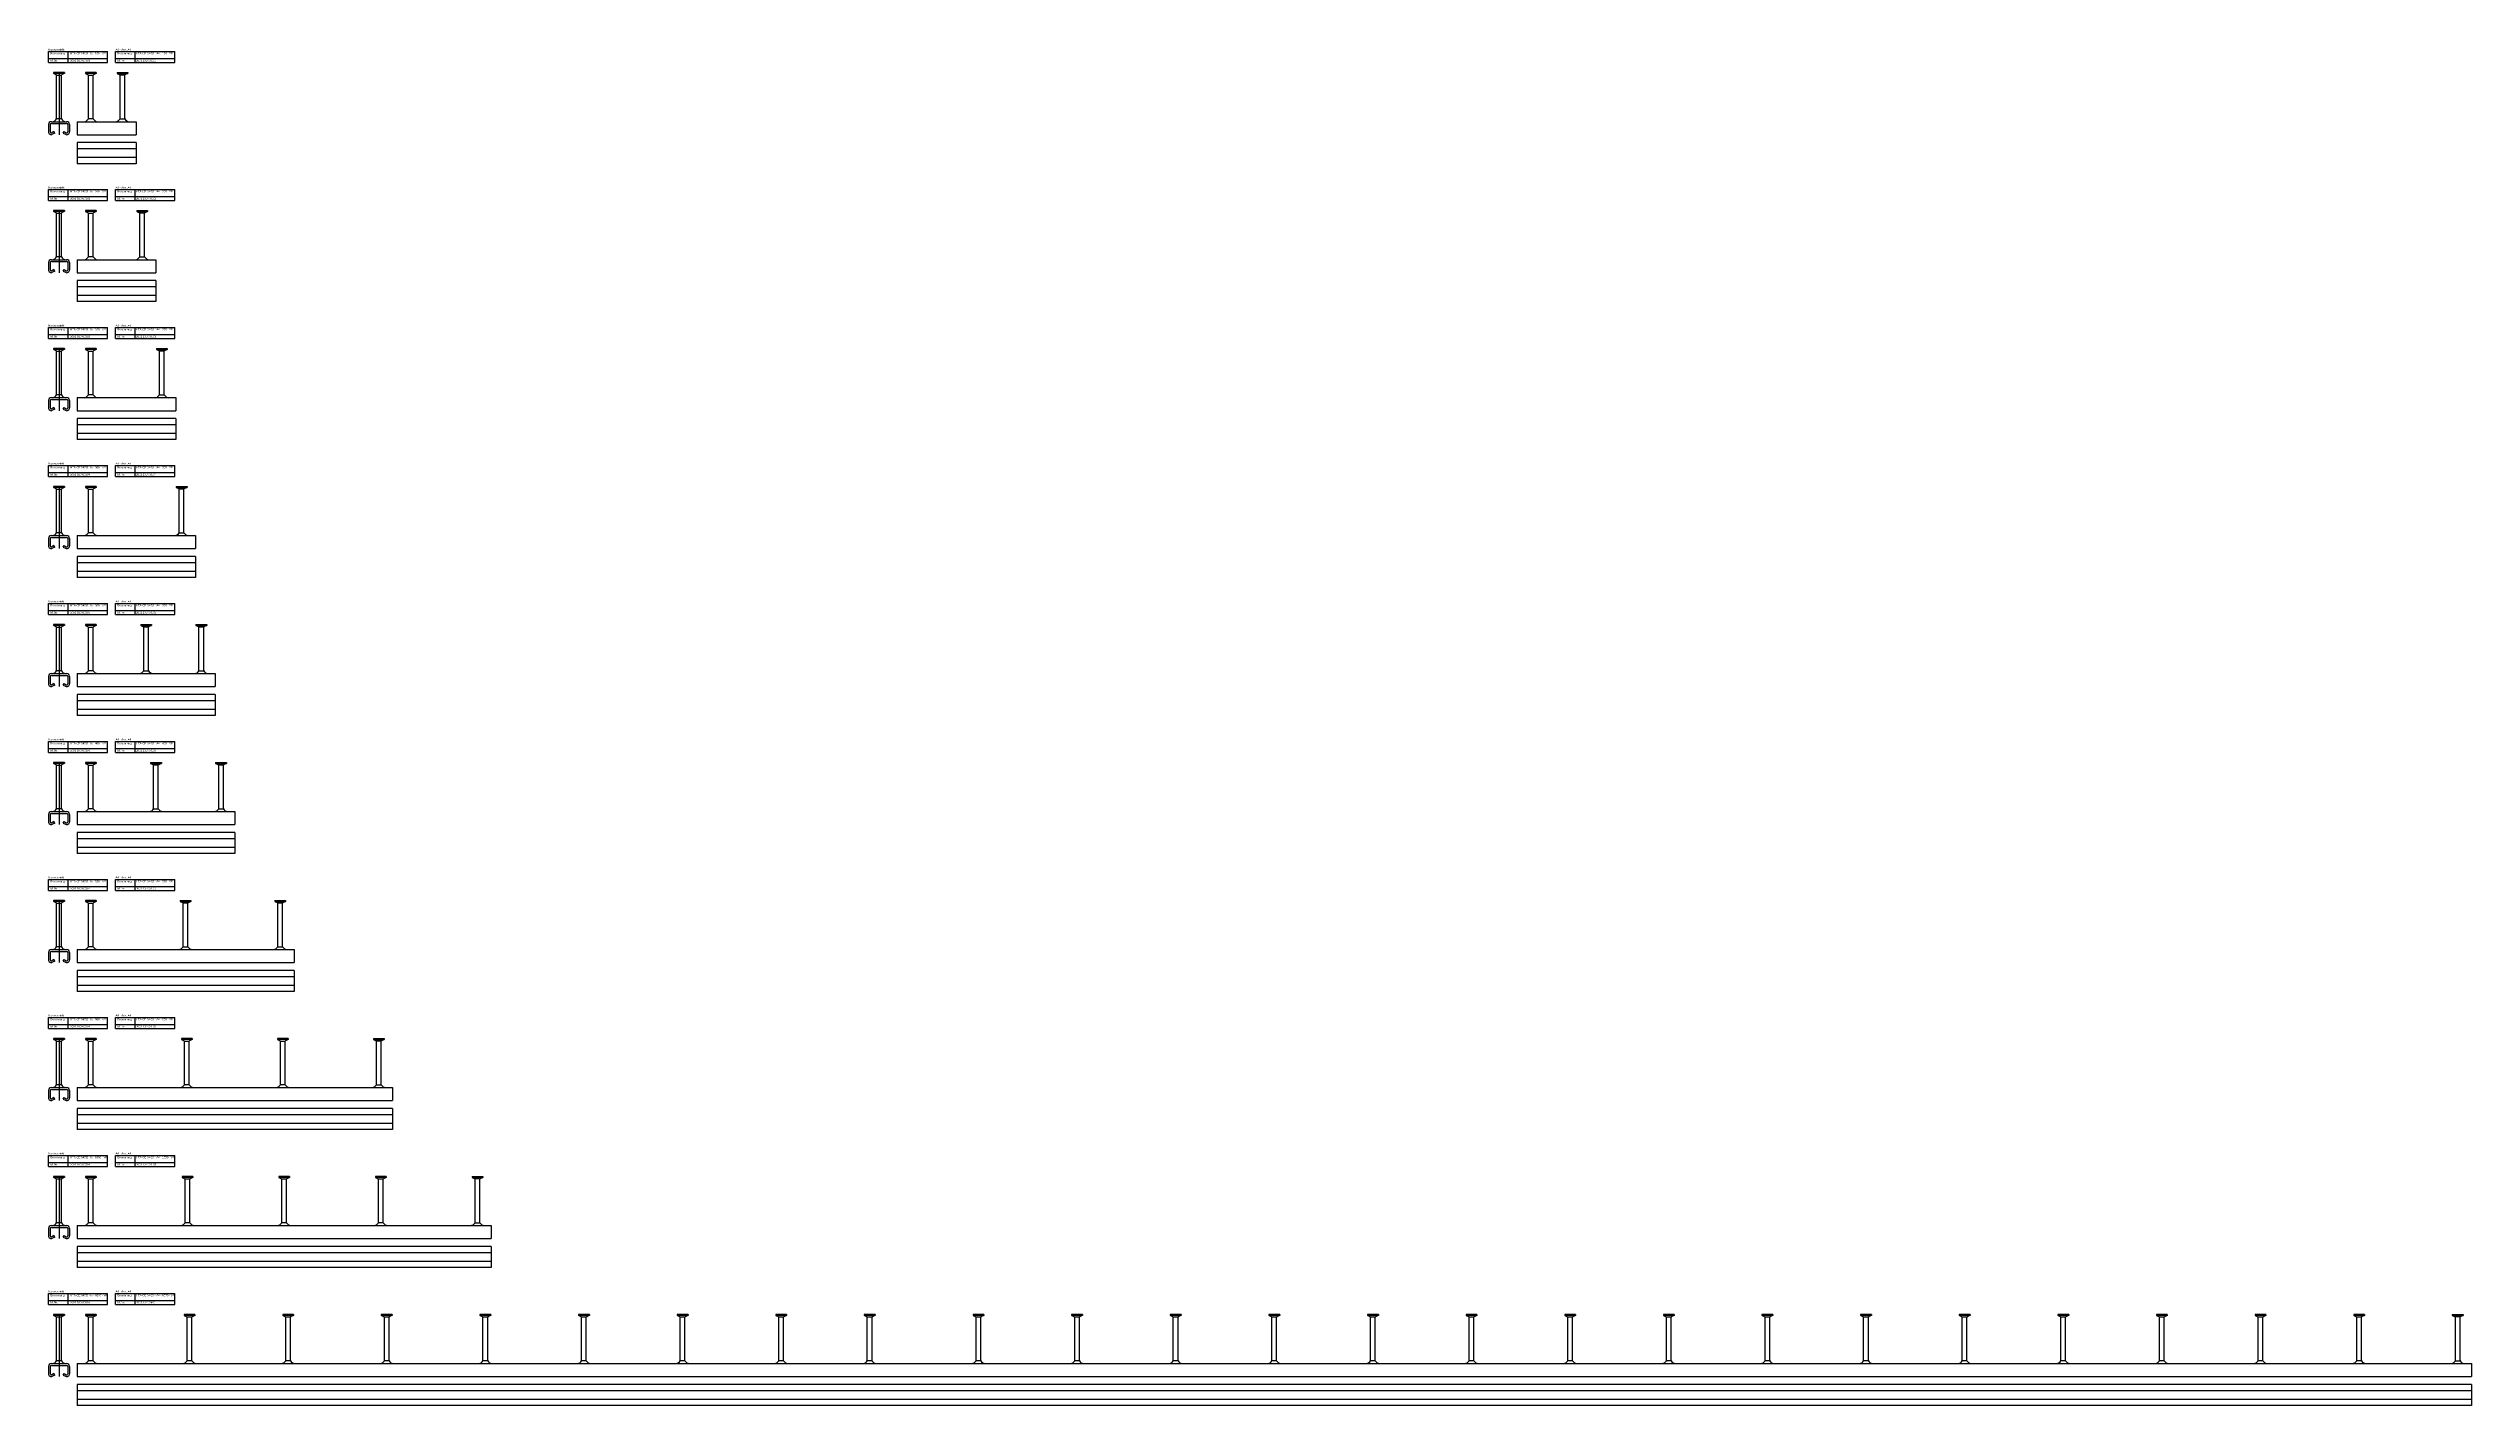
# Model space of a CAD drawing. Header units: inches. Extents: x 10 to 6153, y 9 to 3451.
import ezdxf

# ---------------------------------------------------------------- set-up
doc = ezdxf.new("R2010")
doc.units = ezdxf.units.IN
doc.header["$MEASUREMENT"] = 0
doc.linetypes.add('MITTE2', pattern=[28.575, 19.05, -3.175, 3.175, -3.175])
doc.layers.add('Halfen', color=2, linetype='Continuous')
doc.styles.add('ARIAL50', font='arial.ttf', dxfattribs={"height": 5})

msp = doc.modelspace()

# ---------------------------------------------------------------- linework, layer by layer
at = {"layer": 'Halfen'}
for p, q in [((10.3, 3443.3), (160.3, 3443.3)), ((10.3, 3415.3), (10.3, 3443.3)), ((60.3, 3415.3), (60.3, 3443.3)), ((160.3, 3415.3), (160.3, 3443.3)), ((180.3, 3443.3), (330.3, 3443.3)), ((180.3, 3415.3), (180.3, 3443.3)), ((230.3, 3415.3), (230.3, 3443.3)), ((330.3, 3415.3), (330.3, 3443.3)), ((10.3, 3425.3), (160.3, 3425.3)), ((10.3, 3415.3), (160.3, 3415.3)), ((50.8, 3390), (23.4, 3390)), ((23.4, 3390), (23.4, 3387.3)), ((50.8, 3387.3), (23.4, 3387.3)), ((23.8, 3387.3), (30.6, 3383.8)), ((31.1, 3272.3), (31.1, 3383)), ((31.7, 3383.5), (42.4, 3383.5)), ((32, 3390), (32, 3387.3)), ((42.2, 3390), (42.2, 3387.3)), ((43.1, 3272.3), (43.1, 3383)), ((50.3, 3387.3), (43.5, 3383.8)), ((50.8, 3390), (50.8, 3387.3)), ((131.6, 3390), (104.1, 3390)), ((104.1, 3390), (104.1, 3387.3)), ((131.6, 3387.3), (104.1, 3387.3)), ((104.6, 3387.3), (111.4, 3383.8)), ((111.8, 3272.3), (111.8, 3383)), ((112.5, 3383.5), (123.1, 3383.5)), ((112.8, 3390), (112.8, 3387.3)), ((122.9, 3390), (122.9, 3387.3)), ((123.8, 3272.3), (123.8, 3383)), ((131.1, 3387.3), (124.3, 3383.8)), ((131.6, 3390), (131.6, 3387.3)), ((180.3, 3425.3), (330.3, 3425.3)), ((180.3, 3415.3), (330.3, 3415.3)), ((184.1, 3390), (211.6, 3390)), ((184.1, 3390), (184.1, 3387.3)), ((184.1, 3387.3), (211.6, 3387.3)), ((184.6, 3387.3), (191.4, 3383.8)), ((191.8, 3272.3), (191.8, 3383)), ((203.2, 3383.5), (192.5, 3383.5)), ((192.8, 3390), (192.8, 3387.3)), ((202.9, 3390), (202.9, 3387.3)), ((203.8, 3272.3), (203.8, 3383)), ((211.1, 3387.3), (204.3, 3383.8)), ((211.6, 3390), (211.6, 3387.3)), ((10.3, 3257.8), (10.3, 3239.3)), ((14.8, 3257.8), (14.8, 3239.3)), ((17.8, 3265.3), (56.3, 3265.3)), ((17.8, 3260.8), (56.3, 3260.8)), ((43.1, 3272.3), (31.1, 3272.3)), ((59.3, 3257.8), (59.3, 3239.3)), ((63.8, 3257.8), (63.8, 3239.3)), ((82.8, 3265.3), (232.8, 3265.3)), ((82.8, 3265.3), (82.8, 3232.3)), ((123.8, 3272.3), (111.8, 3272.3)), ((191.8, 3272.3), (203.8, 3272.3)), ((232.8, 3265.3), (232.8, 3232.3)), ((23.9, 3240.2), (18.6, 3237.2)), ((26.1, 3236.3), (20.8, 3233.3)), ((26.1, 3236.3), (23.9, 3240.2)), ((48, 3236.3), (50.3, 3240.2)), ((48, 3236.3), (53.3, 3233.3)), ((50.3, 3240.2), (55.6, 3237.2)), ((82.8, 3232.3), (232.8, 3232.3)), ((232.8, 3212.3), (82.8, 3212.3)), ((82.8, 3212.3), (82.8, 3158.8)), ((232.8, 3196.6), (82.8, 3196.6)), ((232.8, 3212.3), (232.8, 3158.8)), ((232.8, 3174.6), (82.8, 3174.6)), ((232.8, 3158.8), (82.8, 3158.8)), ((10.3, 3093.3), (160.3, 3093.3)), ((10.3, 3065.3), (10.3, 3093.3)), ((10.3, 3075.3), (160.3, 3075.3)), ((60.3, 3065.3), (60.3, 3093.3)), ((160.3, 3065.3), (160.3, 3093.3)), ((180.3, 3093.3), (330.3, 3093.3)), ((180.3, 3065.3), (180.3, 3093.3)), ((180.3, 3075.3), (330.3, 3075.3)), ((230.3, 3065.3), (230.3, 3093.3)), ((330.3, 3065.3), (330.3, 3093.3)), ((10.3, 3065.3), (160.3, 3065.3)), ((50.8, 3040), (23.4, 3040)), ((23.4, 3040), (23.4, 3037.3)), ((50.8, 3037.3), (23.4, 3037.3)), ((23.8, 3037.3), (30.6, 3033.8)), ((31.1, 2922.3), (31.1, 3033)), ((31.7, 3033.5), (42.4, 3033.5)), ((32, 3040), (32, 3037.3)), ((42.2, 3040), (42.2, 3037.3)), ((43.1, 2922.3), (43.1, 3033)), ((50.3, 3037.3), (43.5, 3033.8)), ((50.8, 3040), (50.8, 3037.3)), ((131.6, 3040), (104.1, 3040)), ((104.1, 3040), (104.1, 3037.3)), ((131.6, 3037.3), (104.1, 3037.3)), ((104.6, 3037.3), (111.4, 3033.8)), ((111.8, 2922.3), (111.8, 3033)), ((112.5, 3033.5), (123.1, 3033.5)), ((112.8, 3040), (112.8, 3037.3)), ((122.9, 3040), (122.9, 3037.3)), ((123.8, 2922.3), (123.8, 3033)), ((131.1, 3037.3), (124.3, 3033.8)), ((131.6, 3040), (131.6, 3037.3)), ((180.3, 3065.3), (330.3, 3065.3)), ((234.1, 3040), (261.6, 3040)), ((234.1, 3040), (234.1, 3037.3)), ((234.1, 3037.3), (261.6, 3037.3)), ((234.6, 3037.3), (241.4, 3033.8)), ((241.8, 2922.3), (241.8, 3033)), ((253.2, 3033.5), (242.5, 3033.5)), ((242.8, 3040), (242.8, 3037.3)), ((252.9, 3040), (252.9, 3037.3)), ((253.8, 2922.3), (253.8, 3033)), ((261.1, 3037.3), (254.3, 3033.8)), ((261.6, 3040), (261.6, 3037.3)), ((10.3, 2907.8), (10.3, 2889.3)), ((14.8, 2907.8), (14.8, 2889.3)), ((17.8, 2915.3), (56.3, 2915.3)), ((17.8, 2910.8), (56.3, 2910.8)), ((23.9, 2890.2), (18.6, 2887.2)), ((26.1, 2886.3), (23.9, 2890.2)), ((43.1, 2922.3), (31.1, 2922.3)), ((48, 2886.3), (50.3, 2890.2)), ((50.3, 2890.2), (55.6, 2887.2)), ((59.3, 2907.8), (59.3, 2889.3)), ((63.8, 2907.8), (63.8, 2889.3)), ((82.8, 2915.3), (282.8, 2915.3)), ((82.8, 2915.3), (82.8, 2882.3)), ((123.8, 2922.3), (111.8, 2922.3)), ((241.8, 2922.3), (253.8, 2922.3)), ((282.8, 2915.3), (282.8, 2882.3)), ((26.1, 2886.3), (20.8, 2883.3)), ((48, 2886.3), (53.3, 2883.3)), ((82.8, 2882.3), (282.8, 2882.3)), ((282.8, 2862.3), (82.8, 2862.3)), ((82.8, 2862.3), (82.8, 2808.8)), ((282.8, 2846.6), (82.8, 2846.6)), ((282.8, 2862.3), (282.8, 2808.8)), ((282.8, 2824.6), (82.8, 2824.6)), ((282.8, 2808.8), (82.8, 2808.8)), ((10.3, 2743.3), (160.3, 2743.3)), ((10.3, 2715.3), (10.3, 2743.3)), ((10.3, 2725.3), (160.3, 2725.3)), ((10.3, 2715.3), (160.3, 2715.3)), ((60.3, 2715.3), (60.3, 2743.3)), ((160.3, 2715.3), (160.3, 2743.3)), ((180.3, 2743.3), (330.3, 2743.3)), ((180.3, 2715.3), (180.3, 2743.3)), ((180.3, 2725.3), (330.3, 2725.3)), ((180.3, 2715.3), (330.3, 2715.3)), ((230.3, 2715.3), (230.3, 2743.3)), ((330.3, 2715.3), (330.3, 2743.3)), ((50.8, 2690), (23.4, 2690)), ((23.4, 2690), (23.4, 2687.3)), ((50.8, 2687.3), (23.4, 2687.3)), ((23.8, 2687.3), (30.6, 2683.8)), ((31.1, 2572.3), (31.1, 2683)), ((31.7, 2683.5), (42.4, 2683.5)), ((32, 2690), (32, 2687.3)), ((42.2, 2690), (42.2, 2687.3)), ((43.1, 2572.3), (43.1, 2683)), ((50.3, 2687.3), (43.5, 2683.8)), ((50.8, 2690), (50.8, 2687.3)), ((131.6, 2690), (104.1, 2690)), ((104.1, 2690), (104.1, 2687.3)), ((131.6, 2687.3), (104.1, 2687.3)), ((104.6, 2687.3), (111.4, 2683.8)), ((111.8, 2572.3), (111.8, 2683)), ((112.5, 2683.5), (123.1, 2683.5)), ((112.8, 2690), (112.8, 2687.3)), ((122.9, 2690), (122.9, 2687.3)), ((123.8, 2572.3), (123.8, 2683)), ((131.1, 2687.3), (124.3, 2683.8)), ((131.6, 2690), (131.6, 2687.3)), ((284.1, 2690), (311.6, 2690)), ((284.1, 2690), (284.1, 2687.3)), ((284.1, 2687.3), (311.6, 2687.3)), ((284.6, 2687.3), (291.4, 2683.8)), ((291.8, 2572.3), (291.8, 2683)), ((303.2, 2683.5), (292.5, 2683.5)), ((292.8, 2690), (292.8, 2687.3)), ((302.9, 2690), (302.9, 2687.3)), ((303.8, 2572.3), (303.8, 2683)), ((311.1, 2687.3), (304.3, 2683.8)), ((311.6, 2690), (311.6, 2687.3)), ((10.3, 2557.8), (10.3, 2539.3)), ((14.8, 2557.8), (14.8, 2539.3)), ((17.8, 2565.3), (56.3, 2565.3)), ((17.8, 2560.8), (56.3, 2560.8)), ((23.9, 2540.2), (18.6, 2537.2)), ((26.1, 2536.3), (20.8, 2533.3)), ((26.1, 2536.3), (23.9, 2540.2)), ((43.1, 2572.3), (31.1, 2572.3)), ((48, 2536.3), (50.3, 2540.2)), ((48, 2536.3), (53.3, 2533.3)), ((50.3, 2540.2), (55.6, 2537.2)), ((59.3, 2557.8), (59.3, 2539.3)), ((63.8, 2557.8), (63.8, 2539.3)), ((82.8, 2565.3), (332.8, 2565.3)), ((82.8, 2565.3), (82.8, 2532.3)), ((82.8, 2532.3), (332.8, 2532.3)), ((123.8, 2572.3), (111.8, 2572.3)), ((291.8, 2572.3), (303.8, 2572.3)), ((332.8, 2565.3), (332.8, 2532.3)), ((332.8, 2512.3), (82.8, 2512.3)), ((82.8, 2512.3), (82.8, 2458.8)), ((332.8, 2496.6), (82.8, 2496.6)), ((332.8, 2474.6), (82.8, 2474.6)), ((332.8, 2458.8), (82.8, 2458.8)), ((332.8, 2512.3), (332.8, 2458.8)), ((10.3, 2393.3), (160.3, 2393.3)), ((10.3, 2365.3), (10.3, 2393.3)), ((10.3, 2375.3), (160.3, 2375.3)), ((10.3, 2365.3), (160.3, 2365.3)), ((50.8, 2340), (23.4, 2340)), ((23.4, 2340), (23.4, 2337.3)), ((50.8, 2337.3), (23.4, 2337.3)), ((23.8, 2337.3), (30.6, 2333.8)), ((32, 2340), (32, 2337.3)), ((42.2, 2340), (42.2, 2337.3)), ((50.3, 2337.3), (43.5, 2333.8)), ((50.8, 2340), (50.8, 2337.3)), ((60.3, 2365.3), (60.3, 2393.3)), ((131.6, 2340), (104.1, 2340)), ((104.1, 2340), (104.1, 2337.3)), ((131.6, 2337.3), (104.1, 2337.3)), ((104.6, 2337.3), (111.4, 2333.8)), ((112.8, 2340), (112.8, 2337.3)), ((122.9, 2340), (122.9, 2337.3)), ((131.1, 2337.3), (124.3, 2333.8)), ((131.6, 2340), (131.6, 2337.3)), ((160.3, 2365.3), (160.3, 2393.3)), ((180.3, 2393.3), (330.3, 2393.3)), ((180.3, 2365.3), (180.3, 2393.3)), ((180.3, 2375.3), (330.3, 2375.3)), ((180.3, 2365.3), (330.3, 2365.3)), ((230.3, 2365.3), (230.3, 2393.3)), ((330.3, 2365.3), (330.3, 2393.3)), ((334.1, 2340), (361.6, 2340)), ((334.1, 2340), (334.1, 2337.3)), ((334.1, 2337.3), (361.6, 2337.3)), ((334.6, 2337.3), (341.4, 2333.8)), ((342.8, 2340), (342.8, 2337.3)), ((352.9, 2340), (352.9, 2337.3)), ((361.1, 2337.3), (354.3, 2333.8)), ((361.6, 2340), (361.6, 2337.3)), ((31.1, 2222.3), (31.1, 2333)), ((31.7, 2333.5), (42.4, 2333.5)), ((43.1, 2222.3), (43.1, 2333)), ((111.8, 2222.3), (111.8, 2333)), ((112.5, 2333.5), (123.1, 2333.5)), ((123.8, 2222.3), (123.8, 2333)), ((341.8, 2222.3), (341.8, 2333)), ((353.2, 2333.5), (342.5, 2333.5)), ((353.8, 2222.3), (353.8, 2333)), ((17.8, 2215.3), (56.3, 2215.3)), ((43.1, 2222.3), (31.1, 2222.3)), ((82.8, 2215.3), (382.8, 2215.3)), ((82.8, 2215.3), (82.8, 2182.3)), ((123.8, 2222.3), (111.8, 2222.3)), ((341.8, 2222.3), (353.8, 2222.3)), ((382.8, 2215.3), (382.8, 2182.3)), ((10.3, 2207.8), (10.3, 2189.3)), ((14.8, 2207.8), (14.8, 2189.3)), ((17.8, 2210.8), (56.3, 2210.8)), ((23.9, 2190.2), (18.6, 2187.2)), ((26.1, 2186.3), (20.8, 2183.3)), ((26.1, 2186.3), (23.9, 2190.2)), ((48, 2186.3), (50.3, 2190.2)), ((48, 2186.3), (53.3, 2183.3)), ((50.3, 2190.2), (55.6, 2187.2)), ((59.3, 2207.8), (59.3, 2189.3)), ((63.8, 2207.8), (63.8, 2189.3)), ((82.8, 2182.3), (382.8, 2182.3)), ((382.8, 2162.3), (82.8, 2162.3)), ((82.8, 2162.3), (82.8, 2108.8)), ((382.8, 2162.3), (382.8, 2108.8)), ((382.8, 2146.6), (82.8, 2146.6)), ((382.8, 2124.6), (82.8, 2124.6)), ((382.8, 2108.8), (82.8, 2108.8)), ((10.3, 2043.3), (160.3, 2043.3)), ((10.3, 2015.3), (10.3, 2043.3)), ((60.3, 2015.3), (60.3, 2043.3)), ((160.3, 2015.3), (160.3, 2043.3)), ((180.3, 2043.3), (330.3, 2043.3)), ((180.3, 2015.3), (180.3, 2043.3)), ((230.3, 2015.3), (230.3, 2043.3)), ((330.3, 2015.3), (330.3, 2043.3)), ((10.3, 2025.3), (160.3, 2025.3)), ((10.3, 2015.3), (160.3, 2015.3)), ((50.8, 1990), (23.4, 1990)), ((23.4, 1990), (23.4, 1987.3)), ((50.8, 1987.3), (23.4, 1987.3)), ((23.8, 1987.3), (30.6, 1983.8)), ((31.1, 1872.3), (31.1, 1983)), ((31.7, 1983.5), (42.4, 1983.5)), ((32, 1990), (32, 1987.3)), ((42.2, 1990), (42.2, 1987.3)), ((43.1, 1872.3), (43.1, 1983)), ((50.3, 1987.3), (43.5, 1983.8)), ((50.8, 1990), (50.8, 1987.3)), ((131.6, 1990), (104.1, 1990)), ((104.1, 1990), (104.1, 1987.3)), ((131.6, 1987.3), (104.1, 1987.3)), ((104.6, 1987.3), (111.4, 1983.8)), ((111.8, 1872.3), (111.8, 1983)), ((112.5, 1983.5), (123.1, 1983.5)), ((112.8, 1990), (112.8, 1987.3)), ((122.9, 1990), (122.9, 1987.3)), ((123.8, 1872.3), (123.8, 1983)), ((131.1, 1987.3), (124.3, 1983.8)), ((131.6, 1990), (131.6, 1987.3)), ((180.3, 2025.3), (330.3, 2025.3)), ((180.3, 2015.3), (330.3, 2015.3)), ((244.1, 1990), (271.6, 1990)), ((244.1, 1990), (244.1, 1987.3)), ((244.1, 1987.3), (271.6, 1987.3)), ((244.6, 1987.3), (251.4, 1983.8)), ((251.8, 1872.3), (251.8, 1983)), ((263.2, 1983.5), (252.5, 1983.5)), ((252.8, 1990), (252.8, 1987.3)), ((262.9, 1990), (262.9, 1987.3)), ((263.8, 1872.3), (263.8, 1983)), ((271.1, 1987.3), (264.3, 1983.8)), ((271.6, 1990), (271.6, 1987.3)), ((384.1, 1990), (411.6, 1990)), ((384.1, 1990), (384.1, 1987.3)), ((384.1, 1987.3), (411.6, 1987.3)), ((384.6, 1987.3), (391.4, 1983.8)), ((391.8, 1872.3), (391.8, 1983)), ((403.2, 1983.5), (392.5, 1983.5)), ((392.8, 1990), (392.8, 1987.3)), ((402.9, 1990), (402.9, 1987.3)), ((403.8, 1872.3), (403.8, 1983)), ((411.1, 1987.3), (404.3, 1983.8)), ((411.6, 1990), (411.6, 1987.3)), ((10.3, 1857.8), (10.3, 1839.3)), ((14.8, 1857.8), (14.8, 1839.3)), ((17.8, 1865.3), (56.3, 1865.3)), ((17.8, 1860.8), (56.3, 1860.8)), ((43.1, 1872.3), (31.1, 1872.3)), ((59.3, 1857.8), (59.3, 1839.3)), ((63.8, 1857.8), (63.8, 1839.3)), ((82.8, 1865.3), (432.8, 1865.3)), ((82.8, 1865.3), (82.8, 1832.3)), ((123.8, 1872.3), (111.8, 1872.3)), ((251.8, 1872.3), (263.8, 1872.3)), ((391.8, 1872.3), (403.8, 1872.3)), ((432.8, 1865.3), (432.8, 1832.3)), ((23.9, 1840.2), (18.6, 1837.2)), ((26.1, 1836.3), (20.8, 1833.3)), ((26.1, 1836.3), (23.9, 1840.2)), ((48, 1836.3), (50.3, 1840.2)), ((48, 1836.3), (53.3, 1833.3)), ((50.3, 1840.2), (55.6, 1837.2)), ((82.8, 1832.3), (432.8, 1832.3)), ((432.8, 1812.3), (82.8, 1812.3)), ((82.8, 1812.3), (82.8, 1758.8)), ((432.8, 1796.6), (82.8, 1796.6)), ((432.8, 1812.3), (432.8, 1758.8)), ((432.8, 1774.6), (82.8, 1774.6)), ((432.8, 1758.8), (82.8, 1758.8)), ((10.3, 1693.3), (160.3, 1693.3)), ((10.3, 1665.3), (10.3, 1693.3)), ((10.3, 1675.3), (160.3, 1675.3)), ((10.3, 1665.3), (160.3, 1665.3)), ((60.3, 1665.3), (60.3, 1693.3)), ((160.3, 1665.3), (160.3, 1693.3)), ((180.3, 1693.3), (330.3, 1693.3)), ((180.3, 1665.3), (180.3, 1693.3)), ((180.3, 1675.3), (330.3, 1675.3)), ((180.3, 1665.3), (330.3, 1665.3)), ((230.3, 1665.3), (230.3, 1693.3)), ((330.3, 1665.3), (330.3, 1693.3)), ((50.8, 1640), (23.4, 1640)), ((23.4, 1640), (23.4, 1637.3)), ((50.8, 1637.3), (23.4, 1637.3)), ((23.8, 1637.3), (30.6, 1633.8)), ((31.1, 1522.3), (31.1, 1633)), ((31.7, 1633.5), (42.4, 1633.5)), ((32, 1640), (32, 1637.3)), ((42.2, 1640), (42.2, 1637.3)), ((43.1, 1522.3), (43.1, 1633)), ((50.3, 1637.3), (43.5, 1633.8)), ((50.8, 1640), (50.8, 1637.3)), ((131.6, 1640), (104.1, 1640)), ((104.1, 1640), (104.1, 1637.3)), ((131.6, 1637.3), (104.1, 1637.3)), ((104.6, 1637.3), (111.4, 1633.8)), ((111.8, 1522.3), (111.8, 1633)), ((112.5, 1633.5), (123.1, 1633.5)), ((112.8, 1640), (112.8, 1637.3)), ((122.9, 1640), (122.9, 1637.3)), ((123.8, 1522.3), (123.8, 1633)), ((131.1, 1637.3), (124.3, 1633.8)), ((131.6, 1640), (131.6, 1637.3)), ((269.1, 1640), (296.6, 1640)), ((269.1, 1640), (269.1, 1637.3)), ((269.1, 1637.3), (296.6, 1637.3)), ((269.6, 1637.3), (276.4, 1633.8)), ((276.8, 1522.3), (276.8, 1633)), ((288.2, 1633.5), (277.5, 1633.5)), ((277.8, 1640), (277.8, 1637.3)), ((287.9, 1640), (287.9, 1637.3)), ((288.8, 1522.3), (288.8, 1633)), ((296.1, 1637.3), (289.3, 1633.8)), ((296.6, 1640), (296.6, 1637.3)), ((434.1, 1640), (461.6, 1640)), ((434.1, 1640), (434.1, 1637.3)), ((434.1, 1637.3), (461.6, 1637.3)), ((434.6, 1637.3), (441.4, 1633.8)), ((441.8, 1522.3), (441.8, 1633)), ((453.2, 1633.5), (442.5, 1633.5)), ((442.8, 1640), (442.8, 1637.3)), ((452.9, 1640), (452.9, 1637.3)), ((453.8, 1522.3), (453.8, 1633)), ((461.1, 1637.3), (454.3, 1633.8)), ((461.6, 1640), (461.6, 1637.3)), ((10.3, 1507.8), (10.3, 1489.3)), ((14.8, 1507.8), (14.8, 1489.3)), ((17.8, 1515.3), (56.3, 1515.3)), ((17.8, 1510.8), (56.3, 1510.8)), ((23.9, 1490.2), (18.6, 1487.2)), ((26.1, 1486.3), (20.8, 1483.3)), ((26.1, 1486.3), (23.9, 1490.2)), ((43.1, 1522.3), (31.1, 1522.3)), ((48, 1486.3), (50.3, 1490.2)), ((48, 1486.3), (53.3, 1483.3)), ((50.3, 1490.2), (55.6, 1487.2)), ((59.3, 1507.8), (59.3, 1489.3)), ((63.8, 1507.8), (63.8, 1489.3)), ((82.8, 1515.3), (482.8, 1515.3)), ((82.8, 1515.3), (82.8, 1482.3)), ((82.8, 1482.3), (482.8, 1482.3)), ((123.8, 1522.3), (111.8, 1522.3)), ((276.8, 1522.3), (288.8, 1522.3)), ((441.8, 1522.3), (453.8, 1522.3)), ((482.8, 1515.3), (482.8, 1482.3)), ((482.8, 1462.3), (82.8, 1462.3)), ((82.8, 1462.3), (82.8, 1408.8)), ((482.8, 1446.6), (82.8, 1446.6)), ((482.8, 1424.6), (82.8, 1424.6)), ((482.8, 1462.3), (482.8, 1408.8)), ((482.8, 1408.8), (82.8, 1408.8)), ((10.3, 1343.3), (160.3, 1343.3)), ((10.3, 1315.3), (10.3, 1343.3)), ((10.3, 1325.3), (160.3, 1325.3)), ((10.3, 1315.3), (160.3, 1315.3)), ((50.8, 1290), (23.4, 1290)), ((23.4, 1290), (23.4, 1287.3)), ((32, 1290), (32, 1287.3)), ((42.2, 1290), (42.2, 1287.3)), ((50.8, 1290), (50.8, 1287.3)), ((60.3, 1315.3), (60.3, 1343.3)), ((131.6, 1290), (104.1, 1290)), ((104.1, 1290), (104.1, 1287.3)), ((112.8, 1290), (112.8, 1287.3)), ((122.9, 1290), (122.9, 1287.3)), ((131.6, 1290), (131.6, 1287.3)), ((160.3, 1315.3), (160.3, 1343.3)), ((180.3, 1343.3), (330.3, 1343.3)), ((180.3, 1315.3), (180.3, 1343.3)), ((180.3, 1325.3), (330.3, 1325.3)), ((180.3, 1315.3), (330.3, 1315.3)), ((230.3, 1315.3), (230.3, 1343.3)), ((330.3, 1315.3), (330.3, 1343.3)), ((344.1, 1290), (371.6, 1290)), ((344.1, 1290), (344.1, 1287.3)), ((352.8, 1290), (352.8, 1287.3)), ((362.9, 1290), (362.9, 1287.3)), ((371.6, 1290), (371.6, 1287.3)), ((584.1, 1290), (611.6, 1290)), ((584.1, 1290), (584.1, 1287.3)), ((592.8, 1290), (592.8, 1287.3)), ((602.9, 1290), (602.9, 1287.3)), ((611.6, 1290), (611.6, 1287.3)), ((50.8, 1287.3), (23.4, 1287.3)), ((23.8, 1287.3), (30.6, 1283.8)), ((31.1, 1172.3), (31.1, 1283)), ((31.7, 1283.5), (42.4, 1283.5)), ((43.1, 1172.3), (43.1, 1283)), ((50.3, 1287.3), (43.5, 1283.8)), ((131.6, 1287.3), (104.1, 1287.3)), ((104.6, 1287.3), (111.4, 1283.8)), ((111.8, 1172.3), (111.8, 1283)), ((112.5, 1283.5), (123.1, 1283.5)), ((123.8, 1172.3), (123.8, 1283)), ((131.1, 1287.3), (124.3, 1283.8)), ((344.1, 1287.3), (371.6, 1287.3)), ((344.6, 1287.3), (351.4, 1283.8)), ((351.8, 1172.3), (351.8, 1283)), ((363.2, 1283.5), (352.5, 1283.5)), ((363.8, 1172.3), (363.8, 1283)), ((371.1, 1287.3), (364.3, 1283.8)), ((584.1, 1287.3), (611.6, 1287.3)), ((584.6, 1287.3), (591.4, 1283.8)), ((591.8, 1172.3), (591.8, 1283)), ((603.2, 1283.5), (592.5, 1283.5)), ((603.8, 1172.3), (603.8, 1283)), ((611.1, 1287.3), (604.3, 1283.8)), ((43.1, 1172.3), (31.1, 1172.3)), ((123.8, 1172.3), (111.8, 1172.3)), ((351.8, 1172.3), (363.8, 1172.3)), ((591.8, 1172.3), (603.8, 1172.3)), ((10.3, 1157.8), (10.3, 1139.3)), ((14.8, 1157.8), (14.8, 1139.3)), ((17.8, 1165.3), (56.3, 1165.3)), ((17.8, 1160.8), (56.3, 1160.8)), ((23.9, 1140.2), (18.6, 1137.2)), ((26.1, 1136.3), (20.8, 1133.3)), ((26.1, 1136.3), (23.9, 1140.2)), ((48, 1136.3), (50.3, 1140.2)), ((48, 1136.3), (53.3, 1133.3)), ((50.3, 1140.2), (55.6, 1137.2)), ((59.3, 1157.8), (59.3, 1139.3)), ((63.8, 1157.8), (63.8, 1139.3)), ((82.8, 1165.3), (632.8, 1165.3)), ((82.8, 1165.3), (82.8, 1132.3)), ((82.8, 1132.3), (632.8, 1132.3)), ((632.8, 1112.3), (82.8, 1112.3)), ((82.8, 1112.3), (82.8, 1058.8)), ((632.8, 1165.3), (632.8, 1132.3)), ((632.8, 1112.3), (632.8, 1058.8)), ((632.8, 1096.6), (82.8, 1096.6)), ((632.8, 1074.6), (82.8, 1074.6)), ((632.8, 1058.8), (82.8, 1058.8)), ((10.3, 993.3), (160.3, 993.3)), ((10.3, 965.3), (10.3, 993.3)), ((60.3, 965.3), (60.3, 993.3)), ((160.3, 965.3), (160.3, 993.3)), ((180.3, 993.3), (330.3, 993.3)), ((180.3, 965.3), (180.3, 993.3)), ((230.3, 965.3), (230.3, 993.3)), ((330.3, 965.3), (330.3, 993.3)), ((10.3, 975.3), (160.3, 975.3)), ((10.3, 965.3), (160.3, 965.3)), ((50.8, 940), (23.4, 940)), ((23.4, 940), (23.4, 937.3)), ((50.8, 937.3), (23.4, 937.3)), ((23.8, 937.3), (30.6, 933.8)), ((31.1, 822.3), (31.1, 933)), ((31.7, 933.5), (42.4, 933.5)), ((32, 940), (32, 937.3)), ((42.2, 940), (42.2, 937.3)), ((43.1, 822.3), (43.1, 933)), ((50.3, 937.3), (43.5, 933.8)), ((50.8, 940), (50.8, 937.3)), ((131.6, 940), (104.1, 940)), ((104.1, 940), (104.1, 937.3)), ((131.6, 937.3), (104.1, 937.3)), ((104.6, 937.3), (111.4, 933.8)), ((111.8, 822.3), (111.8, 933)), ((112.5, 933.5), (123.1, 933.5)), ((112.8, 940), (112.8, 937.3)), ((122.9, 940), (122.9, 937.3)), ((123.8, 822.3), (123.8, 933)), ((131.1, 937.3), (124.3, 933.8)), ((131.6, 940), (131.6, 937.3)), ((180.3, 975.3), (330.3, 975.3)), ((180.3, 965.3), (330.3, 965.3)), ((374.9, 940), (347.4, 940)), ((347.4, 940), (347.4, 937.3)), ((374.9, 937.3), (347.4, 937.3)), ((347.9, 937.3), (354.7, 933.8)), ((355.2, 822.3), (355.2, 933)), ((355.8, 933.5), (366.5, 933.5)), ((356.1, 940), (356.1, 937.3)), ((366.2, 940), (366.2, 937.3)), ((367.2, 822.3), (367.2, 933)), ((374.4, 937.3), (367.6, 933.8)), ((374.9, 940), (374.9, 937.3)), ((618.2, 940), (590.8, 940)), ((590.8, 940), (590.8, 937.3)), ((618.2, 937.3), (590.8, 937.3)), ((591.3, 937.3), (598.1, 933.8)), ((598.5, 822.3), (598.5, 933)), ((599.1, 933.5), (609.8, 933.5)), ((599.4, 940), (599.4, 937.3)), ((609.6, 940), (609.6, 937.3)), ((610.5, 822.3), (610.5, 933)), ((617.7, 937.3), (610.9, 933.8)), ((618.2, 940), (618.2, 937.3)), ((834.1, 940), (861.6, 940)), ((834.1, 940), (834.1, 937.3)), ((834.1, 937.3), (861.6, 937.3)), ((834.6, 937.3), (841.4, 933.8)), ((841.8, 822.3), (841.8, 933)), ((853.2, 933.5), (842.5, 933.5)), ((842.8, 940), (842.8, 937.3)), ((852.9, 940), (852.9, 937.3)), ((853.8, 822.3), (853.8, 933)), ((861.1, 937.3), (854.3, 933.8)), ((861.6, 940), (861.6, 937.3)), ((10.3, 807.8), (10.3, 789.3)), ((14.8, 807.8), (14.8, 789.3)), ((17.8, 815.3), (56.3, 815.3)), ((17.8, 810.8), (56.3, 810.8)), ((43.1, 822.3), (31.1, 822.3)), ((59.3, 807.8), (59.3, 789.3)), ((63.8, 807.8), (63.8, 789.3)), ((82.8, 815.3), (882.8, 815.3)), ((82.8, 815.3), (82.8, 782.3)), ((123.8, 822.3), (111.8, 822.3)), ((367.2, 822.3), (355.2, 822.3)), ((610.5, 822.3), (598.5, 822.3)), ((841.8, 822.3), (853.8, 822.3)), ((882.8, 815.3), (882.8, 782.3)), ((23.9, 790.2), (18.6, 787.2)), ((26.1, 786.3), (20.8, 783.3)), ((26.1, 786.3), (23.9, 790.2)), ((48, 786.3), (50.3, 790.2)), ((48, 786.3), (53.3, 783.3)), ((50.3, 790.2), (55.6, 787.2)), ((82.8, 782.3), (882.8, 782.3)), ((882.8, 762.3), (82.8, 762.3)), ((82.8, 762.3), (82.8, 708.8)), ((882.8, 746.6), (82.8, 746.6)), ((882.8, 762.3), (882.8, 708.8)), ((882.8, 724.6), (82.8, 724.6)), ((882.8, 708.8), (82.8, 708.8)), ((10.3, 643.3), (160.3, 643.3)), ((10.3, 615.3), (10.3, 643.3)), ((10.3, 625.3), (160.3, 625.3)), ((10.3, 615.3), (160.3, 615.3)), ((60.3, 615.3), (60.3, 643.3)), ((160.3, 615.3), (160.3, 643.3)), ((180.3, 643.3), (330.3, 643.3)), ((180.3, 615.3), (180.3, 643.3)), ((180.3, 625.3), (330.3, 625.3)), ((180.3, 615.3), (330.3, 615.3)), ((230.3, 615.3), (230.3, 643.3)), ((330.3, 615.3), (330.3, 643.3)), ((50.8, 590), (23.4, 590)), ((23.4, 590), (23.4, 587.3)), ((50.8, 587.3), (23.4, 587.3)), ((23.8, 587.3), (30.6, 583.8)), ((31.1, 472.3), (31.1, 583)), ((31.7, 583.5), (42.4, 583.5)), ((32, 590), (32, 587.3)), ((42.2, 590), (42.2, 587.3)), ((43.1, 472.3), (43.1, 583)), ((50.3, 587.3), (43.5, 583.8)), ((50.8, 590), (50.8, 587.3)), ((131.6, 590), (104.1, 590)), ((104.1, 590), (104.1, 587.3)), ((131.6, 587.3), (104.1, 587.3)), ((104.6, 587.3), (111.4, 583.8)), ((111.8, 472.3), (111.8, 583)), ((112.5, 583.5), (123.1, 583.5)), ((112.8, 590), (112.8, 587.3)), ((122.9, 590), (122.9, 587.3)), ((123.8, 472.3), (123.8, 583)), ((131.1, 587.3), (124.3, 583.8)), ((131.6, 590), (131.6, 587.3)), ((376.6, 590), (349.1, 590)), ((349.1, 590), (349.1, 587.3)), ((376.6, 587.3), (349.1, 587.3)), ((349.6, 587.3), (356.4, 583.8)), ((356.8, 472.3), (356.8, 583)), ((357.5, 583.5), (368.1, 583.5)), ((357.8, 590), (357.8, 587.3)), ((367.9, 590), (367.9, 587.3)), ((368.8, 472.3), (368.8, 583)), ((376.1, 587.3), (369.3, 583.8)), ((376.6, 590), (376.6, 587.3)), ((621.6, 590), (594.1, 590)), ((594.1, 590), (594.1, 587.3)), ((621.6, 587.3), (594.1, 587.3)), ((594.6, 587.3), (601.4, 583.8)), ((601.8, 472.3), (601.8, 583)), ((602.5, 583.5), (613.1, 583.5)), ((602.8, 590), (602.8, 587.3)), ((612.9, 590), (612.9, 587.3)), ((613.8, 472.3), (613.8, 583)), ((621.1, 587.3), (614.3, 583.8)), ((621.6, 590), (621.6, 587.3)), ((866.6, 590), (839.1, 590)), ((839.1, 590), (839.1, 587.3)), ((866.6, 587.3), (839.1, 587.3)), ((839.6, 587.3), (846.4, 583.8)), ((846.8, 472.3), (846.8, 583)), ((847.5, 583.5), (858.1, 583.5)), ((847.8, 590), (847.8, 587.3)), ((857.9, 590), (857.9, 587.3)), ((858.8, 472.3), (858.8, 583)), ((866.1, 587.3), (859.3, 583.8)), ((866.6, 590), (866.6, 587.3)), ((1084.1, 590), (1111.6, 590)), ((1084.1, 590), (1084.1, 587.3)), ((1084.1, 587.3), (1111.6, 587.3)), ((1084.6, 587.3), (1091.4, 583.8)), ((1091.8, 472.3), (1091.8, 583)), ((1103.2, 583.5), (1092.5, 583.5)), ((1092.8, 590), (1092.8, 587.3)), ((1102.9, 590), (1102.9, 587.3)), ((1103.8, 472.3), (1103.8, 583)), ((1111.1, 587.3), (1104.3, 583.8)), ((1111.6, 590), (1111.6, 587.3)), ((10.3, 457.8), (10.3, 439.3)), ((14.8, 457.8), (14.8, 439.3)), ((17.8, 465.3), (56.3, 465.3)), ((17.8, 460.8), (56.3, 460.8)), ((23.9, 440.2), (18.6, 437.2)), ((26.1, 436.3), (20.8, 433.3)), ((26.1, 436.3), (23.9, 440.2)), ((43.1, 472.3), (31.1, 472.3)), ((48, 436.3), (50.3, 440.2)), ((48, 436.3), (53.3, 433.3)), ((50.3, 440.2), (55.6, 437.2)), ((59.3, 457.8), (59.3, 439.3)), ((63.8, 457.8), (63.8, 439.3)), ((82.8, 465.3), (1132.8, 465.3)), ((82.8, 465.3), (82.8, 432.3)), ((82.8, 432.3), (1132.8, 432.3)), ((123.8, 472.3), (111.8, 472.3)), ((368.8, 472.3), (356.8, 472.3)), ((613.8, 472.3), (601.8, 472.3)), ((858.8, 472.3), (846.8, 472.3)), ((1091.8, 472.3), (1103.8, 472.3)), ((1132.8, 465.3), (1132.8, 432.3)), ((1132.8, 412.3), (82.8, 412.3)), ((82.8, 412.3), (82.8, 358.8)), ((1132.8, 396.6), (82.8, 396.6)), ((1132.8, 374.6), (82.8, 374.6)), ((1132.8, 412.3), (1132.8, 358.8)), ((1132.8, 358.8), (82.8, 358.8)), ((10.3, 293.3), (160.3, 293.3)), ((10.3, 265.3), (10.3, 293.3)), ((10.3, 275.3), (160.3, 275.3)), ((10.3, 265.3), (160.3, 265.3)), ((60.3, 265.3), (60.3, 293.3)), ((160.3, 265.3), (160.3, 293.3)), ((180.3, 293.3), (330.3, 293.3)), ((180.3, 265.3), (180.3, 293.3)), ((180.3, 275.3), (330.3, 275.3)), ((180.3, 265.3), (330.3, 265.3)), ((230.3, 265.3), (230.3, 293.3)), ((330.3, 265.3), (330.3, 293.3)), ((50.8, 240), (23.4, 240)), ((23.4, 240), (23.4, 237.3)), ((50.8, 237.3), (23.4, 237.3)), ((23.8, 237.3), (30.6, 233.8)), ((31.1, 122.3), (31.1, 233)), ((31.7, 233.5), (42.4, 233.5)), ((32, 240), (32, 237.3)), ((42.2, 240), (42.2, 237.3)), ((43.1, 122.3), (43.1, 233)), ((50.3, 237.3), (43.5, 233.8)), ((50.8, 240), (50.8, 237.3)), ((131.6, 240), (104.1, 240)), ((104.1, 240), (104.1, 237.3)), ((131.6, 237.3), (104.1, 237.3)), ((104.6, 237.3), (111.4, 233.8)), ((111.8, 122.3), (111.8, 233)), ((112.5, 233.5), (123.1, 233.5)), ((112.8, 240), (112.8, 237.3)), ((122.9, 240), (122.9, 237.3)), ((123.8, 122.3), (123.8, 233)), ((131.1, 237.3), (124.3, 233.8)), ((131.6, 240), (131.6, 237.3)), ((381.6, 240), (354.1, 240)), ((354.1, 240), (354.1, 237.3)), ((381.6, 237.3), (354.1, 237.3)), ((354.6, 237.3), (361.4, 233.8)), ((361.8, 122.3), (361.8, 233)), ((362.5, 233.5), (373.1, 233.5)), ((362.8, 240), (362.8, 237.3)), ((372.9, 240), (372.9, 237.3)), ((373.8, 122.3), (373.8, 233)), ((381.1, 237.3), (374.3, 233.8)), ((381.6, 240), (381.6, 237.3)), ((631.6, 240), (604.1, 240)), ((604.1, 240), (604.1, 237.3)), ((631.6, 237.3), (604.1, 237.3)), ((604.6, 237.3), (611.4, 233.8)), ((611.8, 122.3), (611.8, 233)), ((612.5, 233.5), (623.1, 233.5)), ((612.8, 240), (612.8, 237.3)), ((622.9, 240), (622.9, 237.3)), ((623.8, 122.3), (623.8, 233)), ((631.1, 237.3), (624.3, 233.8)), ((631.6, 240), (631.6, 237.3)), ((881.6, 240), (854.1, 240)), ((854.1, 240), (854.1, 237.3)), ((881.6, 237.3), (854.1, 237.3)), ((854.6, 237.3), (861.4, 233.8)), ((861.8, 122.3), (861.8, 233)), ((862.5, 233.5), (873.1, 233.5)), ((862.8, 240), (862.8, 237.3)), ((872.9, 240), (872.9, 237.3)), ((873.8, 122.3), (873.8, 233)), ((881.1, 237.3), (874.3, 233.8)), ((881.6, 240), (881.6, 237.3)), ((1131.6, 240), (1104.1, 240)), ((1104.1, 240), (1104.1, 237.3)), ((1131.6, 237.3), (1104.1, 237.3)), ((1104.6, 237.3), (1111.4, 233.8)), ((1111.8, 122.3), (1111.8, 233)), ((1112.5, 233.5), (1123.1, 233.5)), ((1112.8, 240), (1112.8, 237.3)), ((1122.9, 240), (1122.9, 237.3)), ((1123.8, 122.3), (1123.8, 233)), ((1131.1, 237.3), (1124.3, 233.8)), ((1131.6, 240), (1131.6, 237.3)), ((1381.6, 240), (1354.1, 240)), ((1354.1, 240), (1354.1, 237.3)), ((1381.6, 237.3), (1354.1, 237.3)), ((1354.6, 237.3), (1361.4, 233.8)), ((1361.8, 122.3), (1361.8, 233)), ((1362.5, 233.5), (1373.1, 233.5)), ((1362.8, 240), (1362.8, 237.3)), ((1372.9, 240), (1372.9, 237.3)), ((1373.8, 122.3), (1373.8, 233)), ((1381.1, 237.3), (1374.3, 233.8)), ((1381.6, 240), (1381.6, 237.3)), ((1631.6, 240), (1604.1, 240)), ((1604.1, 240), (1604.1, 237.3)), ((1631.6, 237.3), (1604.1, 237.3)), ((1604.6, 237.3), (1611.4, 233.8)), ((1611.8, 122.3), (1611.8, 233)), ((1612.5, 233.5), (1623.1, 233.5)), ((1612.8, 240), (1612.8, 237.3)), ((1622.9, 240), (1622.9, 237.3)), ((1623.8, 122.3), (1623.8, 233)), ((1631.1, 237.3), (1624.3, 233.8)), ((1631.6, 240), (1631.6, 237.3)), ((1881.6, 240), (1854.1, 240)), ((1854.1, 240), (1854.1, 237.3)), ((1881.6, 237.3), (1854.1, 237.3)), ((1854.6, 237.3), (1861.4, 233.8)), ((1861.8, 122.3), (1861.8, 233)), ((1862.5, 233.5), (1873.1, 233.5)), ((1862.8, 240), (1862.8, 237.3)), ((1872.9, 240), (1872.9, 237.3)), ((1873.8, 122.3), (1873.8, 233)), ((1881.1, 237.3), (1874.3, 233.8)), ((1881.6, 240), (1881.6, 237.3)), ((2105.7, 240), (2078.3, 240)), ((2078.3, 240), (2078.3, 237.3)), ((2105.7, 237.3), (2078.3, 237.3)), ((2078.8, 237.3), (2085.6, 233.8)), ((2086, 122.3), (2086, 233)), ((2086.7, 233.5), (2097.3, 233.5)), ((2086.9, 240), (2086.9, 237.3)), ((2097.1, 240), (2097.1, 237.3)), ((2098, 122.3), (2098, 233)), ((2105.2, 237.3), (2098.4, 233.8)), ((2105.7, 240), (2105.7, 237.3)), ((2381.6, 240), (2354.1, 240)), ((2354.1, 240), (2354.1, 237.3)), ((2381.6, 237.3), (2354.1, 237.3)), ((2354.6, 237.3), (2361.4, 233.8)), ((2361.8, 122.3), (2361.8, 233)), ((2362.5, 233.5), (2373.1, 233.5)), ((2362.8, 240), (2362.8, 237.3)), ((2372.9, 240), (2372.9, 237.3)), ((2373.8, 122.3), (2373.8, 233)), ((2381.1, 237.3), (2374.3, 233.8)), ((2381.6, 240), (2381.6, 237.3)), ((2631.6, 240), (2604.1, 240)), ((2604.1, 240), (2604.1, 237.3)), ((2631.6, 237.3), (2604.1, 237.3)), ((2604.6, 237.3), (2611.4, 233.8)), ((2611.8, 122.3), (2611.8, 233)), ((2612.5, 233.5), (2623.1, 233.5)), ((2612.8, 240), (2612.8, 237.3)), ((2622.9, 240), (2622.9, 237.3)), ((2623.8, 122.3), (2623.8, 233)), ((2631.1, 237.3), (2624.3, 233.8)), ((2631.6, 240), (2631.6, 237.3)), ((2881.6, 240), (2854.1, 240)), ((2854.1, 240), (2854.1, 237.3)), ((2881.6, 237.3), (2854.1, 237.3)), ((2854.6, 237.3), (2861.4, 233.8)), ((2861.8, 122.3), (2861.8, 233)), ((2862.5, 233.5), (2873.1, 233.5)), ((2862.8, 240), (2862.8, 237.3)), ((2872.9, 240), (2872.9, 237.3)), ((2873.8, 122.3), (2873.8, 233)), ((2881.1, 237.3), (2874.3, 233.8)), ((2881.6, 240), (2881.6, 237.3)), ((3131.6, 240), (3104.1, 240)), ((3104.1, 240), (3104.1, 237.3)), ((3131.6, 237.3), (3104.1, 237.3)), ((3104.6, 237.3), (3111.4, 233.8)), ((3111.8, 122.3), (3111.8, 233)), ((3112.5, 233.5), (3123.1, 233.5)), ((3112.8, 240), (3112.8, 237.3)), ((3122.9, 240), (3122.9, 237.3)), ((3123.8, 122.3), (3123.8, 233)), ((3131.1, 237.3), (3124.3, 233.8)), ((3131.6, 240), (3131.6, 237.3)), ((3381.6, 240), (3354.1, 240)), ((3354.1, 240), (3354.1, 237.3)), ((3381.6, 237.3), (3354.1, 237.3)), ((3354.6, 237.3), (3361.4, 233.8)), ((3361.8, 122.3), (3361.8, 233)), ((3362.5, 233.5), (3373.1, 233.5)), ((3362.8, 240), (3362.8, 237.3)), ((3372.9, 240), (3372.9, 237.3)), ((3373.8, 122.3), (3373.8, 233)), ((3381.1, 237.3), (3374.3, 233.8)), ((3381.6, 240), (3381.6, 237.3)), ((3631.6, 240), (3604.1, 240)), ((3604.1, 240), (3604.1, 237.3)), ((3631.6, 237.3), (3604.1, 237.3)), ((3604.6, 237.3), (3611.4, 233.8)), ((3611.8, 122.3), (3611.8, 233)), ((3612.5, 233.5), (3623.1, 233.5)), ((3612.8, 240), (3612.8, 237.3)), ((3622.9, 240), (3622.9, 237.3)), ((3623.8, 122.3), (3623.8, 233)), ((3631.1, 237.3), (3624.3, 233.8)), ((3631.6, 240), (3631.6, 237.3)), ((3881.6, 240), (3854.1, 240)), ((3854.1, 240), (3854.1, 237.3)), ((3881.6, 237.3), (3854.1, 237.3)), ((3854.6, 237.3), (3861.4, 233.8)), ((3861.8, 122.3), (3861.8, 233)), ((3862.5, 233.5), (3873.1, 233.5)), ((3862.8, 240), (3862.8, 237.3)), ((3872.9, 240), (3872.9, 237.3)), ((3873.8, 122.3), (3873.8, 233)), ((3881.1, 237.3), (3874.3, 233.8)), ((3881.6, 240), (3881.6, 237.3)), ((4131.6, 240), (4104.1, 240)), ((4104.1, 240), (4104.1, 237.3)), ((4131.6, 237.3), (4104.1, 237.3)), ((4104.6, 237.3), (4111.4, 233.8)), ((4111.8, 122.3), (4111.8, 233)), ((4112.5, 233.5), (4123.1, 233.5)), ((4112.8, 240), (4112.8, 237.3)), ((4122.9, 240), (4122.9, 237.3)), ((4123.8, 122.3), (4123.8, 233)), ((4131.1, 237.3), (4124.3, 233.8)), ((4131.6, 240), (4131.6, 237.3)), ((4381.6, 240), (4354.1, 240)), ((4354.1, 240), (4354.1, 237.3)), ((4381.6, 237.3), (4354.1, 237.3)), ((4354.6, 237.3), (4361.4, 233.8)), ((4361.8, 122.3), (4361.8, 233)), ((4362.5, 233.5), (4373.1, 233.5)), ((4362.8, 240), (4362.8, 237.3)), ((4372.9, 240), (4372.9, 237.3)), ((4373.8, 122.3), (4373.8, 233)), ((4381.1, 237.3), (4374.3, 233.8)), ((4381.6, 240), (4381.6, 237.3)), ((4631.6, 240), (4604.1, 240)), ((4604.1, 240), (4604.1, 237.3)), ((4631.6, 237.3), (4604.1, 237.3)), ((4604.6, 237.3), (4611.4, 233.8)), ((4611.8, 122.3), (4611.8, 233)), ((4612.5, 233.5), (4623.1, 233.5)), ((4612.8, 240), (4612.8, 237.3)), ((4622.9, 240), (4622.9, 237.3)), ((4623.8, 122.3), (4623.8, 233)), ((4631.1, 237.3), (4624.3, 233.8)), ((4631.6, 240), (4631.6, 237.3)), ((4881.6, 240), (4854.1, 240)), ((4854.1, 240), (4854.1, 237.3)), ((4881.6, 237.3), (4854.1, 237.3)), ((4854.6, 237.3), (4861.4, 233.8)), ((4861.8, 122.3), (4861.8, 233)), ((4862.5, 233.5), (4873.1, 233.5)), ((4862.8, 240), (4862.8, 237.3)), ((4872.9, 240), (4872.9, 237.3)), ((4873.8, 122.3), (4873.8, 233)), ((4881.1, 237.3), (4874.3, 233.8)), ((4881.6, 240), (4881.6, 237.3)), ((5131.6, 240), (5104.1, 240)), ((5104.1, 240), (5104.1, 237.3)), ((5131.6, 237.3), (5104.1, 237.3)), ((5104.6, 237.3), (5111.4, 233.8)), ((5111.8, 122.3), (5111.8, 233)), ((5112.5, 233.5), (5123.1, 233.5)), ((5112.8, 240), (5112.8, 237.3)), ((5122.9, 240), (5122.9, 237.3)), ((5123.8, 122.3), (5123.8, 233)), ((5131.1, 237.3), (5124.3, 233.8)), ((5131.6, 240), (5131.6, 237.3)), ((5381.6, 240), (5354.1, 240)), ((5354.1, 240), (5354.1, 237.3)), ((5381.6, 237.3), (5354.1, 237.3)), ((5354.6, 237.3), (5361.4, 233.8)), ((5361.8, 122.3), (5361.8, 233)), ((5362.5, 233.5), (5373.1, 233.5)), ((5362.8, 240), (5362.8, 237.3)), ((5372.9, 240), (5372.9, 237.3)), ((5373.8, 122.3), (5373.8, 233)), ((5381.1, 237.3), (5374.3, 233.8)), ((5381.6, 240), (5381.6, 237.3)), ((5631.6, 240), (5604.1, 240)), ((5604.1, 240), (5604.1, 237.3)), ((5631.6, 237.3), (5604.1, 237.3)), ((5604.6, 237.3), (5611.4, 233.8)), ((5611.8, 122.3), (5611.8, 233)), ((5612.5, 233.5), (5623.1, 233.5)), ((5612.8, 240), (5612.8, 237.3)), ((5622.9, 240), (5622.9, 237.3)), ((5623.8, 122.3), (5623.8, 233)), ((5631.1, 237.3), (5624.3, 233.8)), ((5631.6, 240), (5631.6, 237.3)), ((5881.6, 240), (5854.1, 240)), ((5854.1, 240), (5854.1, 237.3)), ((5881.6, 237.3), (5854.1, 237.3)), ((5854.6, 237.3), (5861.4, 233.8)), ((5861.8, 122.3), (5861.8, 233)), ((5862.5, 233.5), (5873.1, 233.5)), ((5862.8, 240), (5862.8, 237.3)), ((5872.9, 240), (5872.9, 237.3)), ((5873.8, 122.3), (5873.8, 233)), ((5881.1, 237.3), (5874.3, 233.8)), ((5881.6, 240), (5881.6, 237.3)), ((6104.1, 240), (6131.6, 240)), ((6104.1, 240), (6104.1, 237.3)), ((6104.1, 237.3), (6131.6, 237.3)), ((6104.6, 237.3), (6111.4, 233.8)), ((6111.8, 122.3), (6111.8, 233)), ((6123.2, 233.5), (6112.5, 233.5)), ((6112.8, 240), (6112.8, 237.3)), ((6122.9, 240), (6122.9, 237.3)), ((6123.8, 122.3), (6123.8, 233)), ((6131.1, 237.3), (6124.3, 233.8)), ((6131.6, 240), (6131.6, 237.3)), ((10.3, 107.8), (10.3, 89.3)), ((14.8, 107.8), (14.8, 89.3)), ((17.8, 115.3), (56.3, 115.3)), ((17.8, 110.8), (56.3, 110.8)), ((23.9, 90.2), (18.6, 87.2)), ((26.1, 86.3), (20.8, 83.3)), ((26.1, 86.3), (23.9, 90.2)), ((43.1, 122.3), (31.1, 122.3)), ((48, 86.3), (50.3, 90.2)), ((48, 86.3), (53.3, 83.3)), ((50.3, 90.2), (55.6, 87.2)), ((59.3, 107.8), (59.3, 89.3)), ((63.8, 107.8), (63.8, 89.3)), ((82.8, 115.3), (6152.8, 115.3)), ((82.8, 115.3), (82.8, 82.3)), ((82.8, 82.3), (6152.8, 82.3)), ((6152.8, 62.3), (82.8, 62.3)), ((82.8, 62.3), (82.8, 8.8)), ((123.8, 122.3), (111.8, 122.3)), ((373.8, 122.3), (361.8, 122.3)), ((623.8, 122.3), (611.8, 122.3)), ((873.8, 122.3), (861.8, 122.3)), ((1123.8, 122.3), (1111.8, 122.3)), ((1373.8, 122.3), (1361.8, 122.3)), ((1623.8, 122.3), (1611.8, 122.3)), ((1873.8, 122.3), (1861.8, 122.3)), ((2098, 122.3), (2086, 122.3)), ((2373.8, 122.3), (2361.8, 122.3)), ((2623.8, 122.3), (2611.8, 122.3)), ((2873.8, 122.3), (2861.8, 122.3)), ((3123.8, 122.3), (3111.8, 122.3)), ((3373.8, 122.3), (3361.8, 122.3)), ((3623.8, 122.3), (3611.8, 122.3)), ((3873.8, 122.3), (3861.8, 122.3)), ((4123.8, 122.3), (4111.8, 122.3)), ((4373.8, 122.3), (4361.8, 122.3)), ((4623.8, 122.3), (4611.8, 122.3)), ((4873.8, 122.3), (4861.8, 122.3)), ((5123.8, 122.3), (5111.8, 122.3)), ((5373.8, 122.3), (5361.8, 122.3)), ((5623.8, 122.3), (5611.8, 122.3)), ((5873.8, 122.3), (5861.8, 122.3)), ((6111.8, 122.3), (6123.8, 122.3)), ((6152.8, 115.3), (6152.8, 82.3)), ((6152.8, 62.3), (6152.8, 8.8)), ((6152.8, 46.6), (82.8, 46.6)), ((6152.8, 24.6), (82.8, 24.6)), ((6152.8, 8.8), (82.8, 8.8))]:
    msp.add_line(p, q, dxfattribs=at)
at = {"layer": 'Halfen', "color": 1, "linetype": 'MITTE2', "ltscale": 10}
for p, q in [((37.1, 3390), (37.1, 3232.3)), ((37.1, 3040), (37.1, 2882.3)), ((37.1, 2690), (37.1, 2532.3)), ((37.1, 2340), (37.1, 2182.3)), ((37.1, 1990), (37.1, 1832.3)), ((37.1, 1640), (37.1, 1482.3)), ((37.1, 1290), (37.1, 1132.3)), ((37.1, 940), (37.1, 782.3)), ((37.1, 590), (37.1, 432.3)), ((37.1, 240), (37.1, 82.3))]:
    msp.add_line(p, q, dxfattribs=at)
at = {"layer": 'Halfen'}
for centre, radius, start, end in [((30.3, 3383), 0.8, 0, 62.30053), ((43.9, 3383), 0.8, 117.69947, 180), ((111, 3383), 0.8, 0, 62.30053), ((124.6, 3383), 0.8, 117.69947, 180), ((191, 3383), 0.8, 0, 62.30053), ((204.6, 3383), 0.8, 117.69947, 180), ((17.8, 3257.8), 7.5, 90, 180), ((17.8, 3257.8), 3, 90, 180), ((17.6, 3281.4), 16.3, 278.39749, 325.99929), ((56.6, 3281.4), 16.3, 214.00071, 261.60251), ((56.3, 3257.8), 7.5, 0, 90), ((56.3, 3257.8), 3, 0, 90), ((98.3, 3281.4), 16.3, 278.39749, 325.99929), ((137.3, 3281.4), 16.3, 214.00071, 261.60251), ((178.3, 3281.4), 16.3, 278.39749, 325.99929), ((217.3, 3281.4), 16.3, 214.00071, 261.60251), ((17.3, 3239.3), 7, 180, 300), ((17.3, 3239.3), 2.5, 180, 300), ((56.8, 3239.3), 7, 240, 0), ((56.8, 3239.3), 2.5, 240, 0), ((30.3, 3033), 0.8, 0, 62.30053), ((43.9, 3033), 0.8, 117.69947, 180), ((111, 3033), 0.8, 0, 62.30053), ((124.6, 3033), 0.8, 117.69947, 180), ((241, 3033), 0.8, 0, 62.30053), ((254.6, 3033), 0.8, 117.69947, 180), ((17.8, 2907.8), 7.5, 90, 180), ((17.3, 2889.3), 7, 180, 300), ((17.8, 2907.8), 3, 90, 180), ((17.3, 2889.3), 2.5, 180, 300), ((17.6, 2931.4), 16.3, 278.39749, 325.99929), ((56.6, 2931.4), 16.3, 214.00071, 261.60251), ((56.8, 2889.3), 7, 240, 0), ((56.8, 2889.3), 2.5, 240, 0), ((56.3, 2907.8), 7.5, 0, 90), ((56.3, 2907.8), 3, 0, 90), ((98.3, 2931.4), 16.3, 278.39749, 325.99929), ((137.3, 2931.4), 16.3, 214.00071, 261.60251), ((228.3, 2931.4), 16.3, 278.39749, 325.99929), ((267.3, 2931.4), 16.3, 214.00071, 261.60251), ((30.3, 2683), 0.8, 0, 62.30053), ((43.9, 2683), 0.8, 117.69947, 180), ((111, 2683), 0.8, 0, 62.30053), ((124.6, 2683), 0.8, 117.69947, 180), ((291, 2683), 0.8, 0, 62.30053), ((304.6, 2683), 0.8, 117.69947, 180), ((17.8, 2557.8), 7.5, 90, 180), ((17.3, 2539.3), 7, 180, 300), ((17.8, 2557.8), 3, 90, 180), ((17.3, 2539.3), 2.5, 180, 300), ((17.6, 2581.4), 16.3, 278.39749, 325.99929), ((56.6, 2581.4), 16.3, 214.00071, 261.60251), ((56.8, 2539.3), 7, 240, 0), ((56.8, 2539.3), 2.5, 240, 0), ((56.3, 2557.8), 7.5, 0, 90), ((56.3, 2557.8), 3, 0, 90), ((98.3, 2581.4), 16.3, 278.39749, 325.99929), ((137.3, 2581.4), 16.3, 214.00071, 261.60251), ((278.3, 2581.4), 16.3, 278.39749, 325.99929), ((317.3, 2581.4), 16.3, 214.00071, 261.60251), ((30.3, 2333), 0.8, 0, 62.30053), ((43.9, 2333), 0.8, 117.69947, 180), ((111, 2333), 0.8, 0, 62.30053), ((124.6, 2333), 0.8, 117.69947, 180), ((341, 2333), 0.8, 0, 62.30053), ((354.6, 2333), 0.8, 117.69947, 180), ((17.8, 2207.8), 7.5, 90, 180), ((17.6, 2231.4), 16.3, 278.39749, 325.99929), ((56.6, 2231.4), 16.3, 214.00071, 261.60251), ((56.3, 2207.8), 7.5, 0, 90), ((98.3, 2231.4), 16.3, 278.39749, 325.99929), ((137.3, 2231.4), 16.3, 214.00071, 261.60251), ((328.3, 2231.4), 16.3, 278.39749, 325.99929), ((367.3, 2231.4), 16.3, 214.00071, 261.60251), ((17.3, 2189.3), 7, 180, 300), ((17.8, 2207.8), 3, 90, 180), ((17.3, 2189.3), 2.5, 180, 300), ((56.8, 2189.3), 7, 240, 0), ((56.8, 2189.3), 2.5, 240, 0), ((56.3, 2207.8), 3, 0, 90), ((30.3, 1983), 0.8, 0, 62.30053), ((43.9, 1983), 0.8, 117.69947, 180), ((111, 1983), 0.8, 0, 62.30053), ((124.6, 1983), 0.8, 117.69947, 180), ((251, 1983), 0.8, 0, 62.30053), ((264.6, 1983), 0.8, 117.69947, 180), ((391, 1983), 0.8, 0, 62.30053), ((404.6, 1983), 0.8, 117.69947, 180), ((17.8, 1857.8), 7.5, 90, 180), ((17.8, 1857.8), 3, 90, 180), ((17.6, 1881.4), 16.3, 278.39749, 325.99929), ((56.6, 1881.4), 16.3, 214.00071, 261.60251), ((56.3, 1857.8), 7.5, 0, 90), ((56.3, 1857.8), 3, 0, 90), ((98.3, 1881.4), 16.3, 278.39749, 325.99929), ((137.3, 1881.4), 16.3, 214.00071, 261.60251), ((238.3, 1881.4), 16.3, 278.39749, 325.99929), ((277.3, 1881.4), 16.3, 214.00071, 261.60251), ((378.3, 1881.4), 16.3, 278.39749, 325.99929), ((417.3, 1881.4), 16.3, 214.00071, 261.60251), ((17.3, 1839.3), 7, 180, 300), ((17.3, 1839.3), 2.5, 180, 300), ((56.8, 1839.3), 7, 240, 0), ((56.8, 1839.3), 2.5, 240, 0), ((30.3, 1633), 0.8, 0, 62.30053), ((43.9, 1633), 0.8, 117.69947, 180), ((111, 1633), 0.8, 0, 62.30053), ((124.6, 1633), 0.8, 117.69947, 180), ((276, 1633), 0.8, 0, 62.30053), ((289.6, 1633), 0.8, 117.69947, 180), ((441, 1633), 0.8, 0, 62.30053), ((454.6, 1633), 0.8, 117.69947, 180), ((17.8, 1507.8), 7.5, 90, 180), ((17.3, 1489.3), 7, 180, 300), ((17.8, 1507.8), 3, 90, 180), ((17.3, 1489.3), 2.5, 180, 300), ((17.6, 1531.4), 16.3, 278.39749, 325.99929), ((56.6, 1531.4), 16.3, 214.00071, 261.60251), ((56.8, 1489.3), 7, 240, 0), ((56.8, 1489.3), 2.5, 240, 0), ((56.3, 1507.8), 7.5, 0, 90), ((56.3, 1507.8), 3, 0, 90), ((98.3, 1531.4), 16.3, 278.39749, 325.99929), ((137.3, 1531.4), 16.3, 214.00071, 261.60251), ((263.3, 1531.4), 16.3, 278.39749, 325.99929), ((302.3, 1531.4), 16.3, 214.00071, 261.60251), ((428.3, 1531.4), 16.3, 278.39749, 325.99929), ((467.3, 1531.4), 16.3, 214.00071, 261.60251), ((30.3, 1283), 0.8, 0, 62.30053), ((43.9, 1283), 0.8, 117.69947, 180), ((111, 1283), 0.8, 0, 62.30053), ((124.6, 1283), 0.8, 117.69947, 180), ((351, 1283), 0.8, 0, 62.30053), ((364.6, 1283), 0.8, 117.69947, 180), ((591, 1283), 0.8, 0, 62.30053), ((604.6, 1283), 0.8, 117.69947, 180), ((17.6, 1181.4), 16.3, 278.39749, 325.99929), ((56.6, 1181.4), 16.3, 214.00071, 261.60251), ((98.3, 1181.4), 16.3, 278.39749, 325.99929), ((137.3, 1181.4), 16.3, 214.00071, 261.60251), ((338.3, 1181.4), 16.3, 278.39749, 325.99929), ((377.3, 1181.4), 16.3, 214.00071, 261.60251), ((578.3, 1181.4), 16.3, 278.39749, 325.99929), ((617.3, 1181.4), 16.3, 214.00071, 261.60251), ((17.8, 1157.8), 7.5, 90, 180), ((17.3, 1139.3), 7, 180, 300), ((17.8, 1157.8), 3, 90, 180), ((17.3, 1139.3), 2.5, 180, 300), ((56.8, 1139.3), 7, 240, 0), ((56.8, 1139.3), 2.5, 240, 0), ((56.3, 1157.8), 7.5, 0, 90), ((56.3, 1157.8), 3, 0, 90), ((30.3, 933), 0.8, 0, 62.30053), ((43.9, 933), 0.8, 117.69947, 180), ((111, 933), 0.8, 0, 62.30053), ((124.6, 933), 0.8, 117.69947, 180), ((354.4, 933), 0.8, 0, 62.30053), ((368, 933), 0.8, 117.69947, 180), ((597.7, 933), 0.8, 0, 62.30053), ((611.3, 933), 0.8, 117.69947, 180), ((841, 933), 0.8, 0, 62.30053), ((854.6, 933), 0.8, 117.69947, 180), ((17.8, 807.8), 7.5, 90, 180), ((17.8, 807.8), 3, 90, 180), ((17.6, 831.4), 16.3, 278.39749, 325.99929), ((56.6, 831.4), 16.3, 214.00071, 261.60251), ((56.3, 807.8), 7.5, 0, 90), ((56.3, 807.8), 3, 0, 90), ((98.3, 831.4), 16.3, 278.39749, 325.99929), ((137.3, 831.4), 16.3, 214.00071, 261.60251), ((341.7, 831.4), 16.3, 278.39749, 325.99929), ((380.7, 831.4), 16.3, 214.00071, 261.60251), ((585, 831.4), 16.3, 278.39749, 325.99929), ((624, 831.4), 16.3, 214.00071, 261.60251), ((828.3, 831.4), 16.3, 278.39749, 325.99929), ((867.3, 831.4), 16.3, 214.00071, 261.60251), ((17.3, 789.3), 7, 180, 300), ((17.3, 789.3), 2.5, 180, 300), ((56.8, 789.3), 7, 240, 0), ((56.8, 789.3), 2.5, 240, 0), ((30.3, 583), 0.8, 0, 62.30053), ((43.9, 583), 0.8, 117.69947, 180), ((111, 583), 0.8, 0, 62.30053), ((124.6, 583), 0.8, 117.69947, 180), ((356, 583), 0.8, 0, 62.30053), ((369.6, 583), 0.8, 117.69947, 180), ((601, 583), 0.8, 0, 62.30053), ((614.6, 583), 0.8, 117.69947, 180), ((846, 583), 0.8, 0, 62.30053), ((859.6, 583), 0.8, 117.69947, 180), ((1091, 583), 0.8, 0, 62.30053), ((1104.6, 583), 0.8, 117.69947, 180), ((17.8, 457.8), 7.5, 90, 180), ((17.3, 439.3), 7, 180, 300), ((17.8, 457.8), 3, 90, 180), ((17.3, 439.3), 2.5, 180, 300), ((17.6, 481.4), 16.3, 278.39749, 325.99929), ((56.6, 481.4), 16.3, 214.00071, 261.60251), ((56.8, 439.3), 7, 240, 0), ((56.8, 439.3), 2.5, 240, 0), ((56.3, 457.8), 7.5, 0, 90), ((56.3, 457.8), 3, 0, 90), ((98.3, 481.4), 16.3, 278.39749, 325.99929), ((137.3, 481.4), 16.3, 214.00071, 261.60251), ((343.3, 481.4), 16.3, 278.39749, 325.99929), ((382.3, 481.4), 16.3, 214.00071, 261.60251), ((588.3, 481.4), 16.3, 278.39749, 325.99929), ((627.3, 481.4), 16.3, 214.00071, 261.60251), ((833.3, 481.4), 16.3, 278.39749, 325.99929), ((872.3, 481.4), 16.3, 214.00071, 261.60251), ((1078.3, 481.4), 16.3, 278.39749, 325.99929), ((1117.3, 481.4), 16.3, 214.00071, 261.60251), ((30.3, 233), 0.8, 0, 62.30053), ((43.9, 233), 0.8, 117.69947, 180), ((111, 233), 0.8, 0, 62.30053), ((124.6, 233), 0.8, 117.69947, 180), ((361, 233), 0.8, 0, 62.30053), ((374.6, 233), 0.8, 117.69947, 180), ((611, 233), 0.8, 0, 62.30053), ((624.6, 233), 0.8, 117.69947, 180), ((861, 233), 0.8, 0, 62.30053), ((874.6, 233), 0.8, 117.69947, 180), ((1111, 233), 0.8, 0, 62.30053), ((1124.6, 233), 0.8, 117.69947, 180), ((1361, 233), 0.8, 0, 62.30053), ((1374.6, 233), 0.8, 117.69947, 180), ((1611, 233), 0.8, 0, 62.30053), ((1624.6, 233), 0.8, 117.69947, 180), ((1861, 233), 0.8, 0, 62.30053), ((1874.6, 233), 0.8, 117.69947, 180), ((2085.2, 233), 0.8, 0, 62.30053), ((2098.8, 233), 0.8, 117.69947, 180), ((2361, 233), 0.8, 0, 62.30053), ((2374.6, 233), 0.8, 117.69947, 180), ((2611, 233), 0.8, 0, 62.30053), ((2624.6, 233), 0.8, 117.69947, 180), ((2861, 233), 0.8, 0, 62.30053), ((2874.6, 233), 0.8, 117.69947, 180), ((3111, 233), 0.8, 0, 62.30053), ((3124.6, 233), 0.8, 117.69947, 180), ((3361, 233), 0.8, 0, 62.30053), ((3374.6, 233), 0.8, 117.69947, 180), ((3611, 233), 0.8, 0, 62.30053), ((3624.6, 233), 0.8, 117.69947, 180), ((3861, 233), 0.8, 0, 62.30053), ((3874.6, 233), 0.8, 117.69947, 180), ((4111, 233), 0.8, 0, 62.30053), ((4124.6, 233), 0.8, 117.69947, 180), ((4361, 233), 0.8, 0, 62.30053), ((4374.6, 233), 0.8, 117.69947, 180), ((4611, 233), 0.8, 0, 62.30053), ((4624.6, 233), 0.8, 117.69947, 180), ((4861, 233), 0.8, 0, 62.30053), ((4874.6, 233), 0.8, 117.69947, 180), ((5111, 233), 0.8, 0, 62.30053), ((5124.6, 233), 0.8, 117.69947, 180), ((5361, 233), 0.8, 0, 62.30053), ((5374.6, 233), 0.8, 117.69947, 180), ((5611, 233), 0.8, 0, 62.30053), ((5624.6, 233), 0.8, 117.69947, 180), ((5861, 233), 0.8, 0, 62.30053), ((5874.6, 233), 0.8, 117.69947, 180), ((6111, 233), 0.8, 0, 62.30053), ((6124.6, 233), 0.8, 117.69947, 180), ((17.8, 107.8), 7.5, 90, 180), ((17.3, 89.3), 7, 180, 300), ((17.8, 107.8), 3, 90, 180), ((17.3, 89.3), 2.5, 180, 300), ((17.6, 131.4), 16.3, 278.39749, 325.99929), ((56.6, 131.4), 16.3, 214.00071, 261.60251), ((56.8, 89.3), 7, 240, 0), ((56.8, 89.3), 2.5, 240, 0), ((56.3, 107.8), 7.5, 0, 90), ((56.3, 107.8), 3, 0, 90), ((98.3, 131.4), 16.3, 278.39749, 325.99929), ((137.3, 131.4), 16.3, 214.00071, 261.60251), ((348.3, 131.4), 16.3, 278.39749, 325.99929), ((387.3, 131.4), 16.3, 214.00071, 261.60251), ((598.3, 131.4), 16.3, 278.39749, 325.99929), ((637.3, 131.4), 16.3, 214.00071, 261.60251), ((848.3, 131.4), 16.3, 278.39749, 325.99929), ((887.3, 131.4), 16.3, 214.00071, 261.60251), ((1098.3, 131.4), 16.3, 278.39749, 325.99929), ((1137.3, 131.4), 16.3, 214.00071, 261.60251), ((1348.3, 131.4), 16.3, 278.39749, 325.99929), ((1387.3, 131.4), 16.3, 214.00071, 261.60251), ((1598.3, 131.4), 16.3, 278.39749, 325.99929), ((1637.3, 131.4), 16.3, 214.00071, 261.60251), ((1848.3, 131.4), 16.3, 278.39749, 325.99929), ((1887.3, 131.4), 16.3, 214.00071, 261.60251), ((2072.5, 131.4), 16.3, 278.39749, 325.99929), ((2111.5, 131.4), 16.3, 214.00071, 261.60251), ((2348.3, 131.4), 16.3, 278.39749, 325.99929), ((2387.3, 131.4), 16.3, 214.00071, 261.60251), ((2598.3, 131.4), 16.3, 278.39749, 325.99929), ((2637.3, 131.4), 16.3, 214.00071, 261.60251), ((2848.3, 131.4), 16.3, 278.39749, 325.99929), ((2887.3, 131.4), 16.3, 214.00071, 261.60251), ((3098.3, 131.4), 16.3, 278.39749, 325.99929), ((3137.3, 131.4), 16.3, 214.00071, 261.60251), ((3348.3, 131.4), 16.3, 278.39749, 325.99929), ((3387.3, 131.4), 16.3, 214.00071, 261.60251), ((3598.3, 131.4), 16.3, 278.39749, 325.99929), ((3637.3, 131.4), 16.3, 214.00071, 261.60251), ((3848.3, 131.4), 16.3, 278.39749, 325.99929), ((3887.3, 131.4), 16.3, 214.00071, 261.60251), ((4098.3, 131.4), 16.3, 278.39749, 325.99929), ((4137.3, 131.4), 16.3, 214.00071, 261.60251), ((4348.3, 131.4), 16.3, 278.39749, 325.99929), ((4387.3, 131.4), 16.3, 214.00071, 261.60251), ((4598.3, 131.4), 16.3, 278.39749, 325.99929), ((4637.3, 131.4), 16.3, 214.00071, 261.60251), ((4848.3, 131.4), 16.3, 278.39749, 325.99929), ((4887.3, 131.4), 16.3, 214.00071, 261.60251), ((5098.3, 131.4), 16.3, 278.39749, 325.99929), ((5137.3, 131.4), 16.3, 214.00071, 261.60251), ((5348.3, 131.4), 16.3, 278.39749, 325.99929), ((5387.3, 131.4), 16.3, 214.00071, 261.60251), ((5598.3, 131.4), 16.3, 278.39749, 325.99929), ((5637.3, 131.4), 16.3, 214.00071, 261.60251), ((5848.3, 131.4), 16.3, 278.39749, 325.99929), ((5887.3, 131.4), 16.3, 214.00071, 261.60251), ((6098.3, 131.4), 16.3, 278.39749, 325.99929), ((6137.3, 131.4), 16.3, 214.00071, 261.60251)]:
    msp.add_arc(centre, radius, start, end, dxfattribs=at)

# ---------------------------------------------------------------- texts
at = {"layer": 'Halfen', "style": 'ARIAL50'}
for s, p in [('feuerverzinkt', (10.3, 3445.8)), ('Benennung', (15.3, 3435.8)), ('HTA-CE 54/33 - fv - 150 - VF', (65.3, 3435.8)), ('A4 - Ank. A4', (180.3, 3445.8)), ('Benennung', (185.3, 3435.8)), ('HTA-CE 54/33 - A4 - 150 - VF', (232.3, 3435.8)), ('Id. Nr.', (15.3, 3417.8)), ('2001.100-00301', (65.3, 3417.8)), ('Id. Nr.', (185.3, 3417.8)), ('2001.102-00101', (232.3, 3417.8)), ('feuerverzinkt', (10.3, 3095.8)), ('Benennung', (15.3, 3085.8)), ('Id. Nr.', (15.3, 3067.8)), ('2001.100-00302', (65.3, 3067.8)), ('HTA-CE 54/33 - fv - 200 - VF', (65.3, 3085.8)), ('A4 - Ank. A4', (180.3, 3095.8)), ('Benennung', (185.3, 3085.8)), ('Id. Nr.', (185.3, 3067.8)), ('2001.102-00102', (232.3, 3067.8)), ('HTA-CE 54/33 - A4 - 200 - VF', (232.3, 3085.8)), ('feuerverzinkt', (10.3, 2745.8)), ('Benennung', (15.3, 2735.8)), ('Id. Nr.', (15.3, 2717.8)), ('2001.100-00303', (65.3, 2717.8)), ('HTA-CE 54/33 - fv - 250 - VF', (65.3, 2735.8)), ('A4 - Ank. A4', (180.3, 2745.8)), ('Benennung', (185.3, 2735.8)), ('Id. Nr.', (185.3, 2717.8)), ('2001.102-00103', (232.3, 2717.8)), ('HTA-CE 54/33 - A4 - 250 - VF', (232.3, 2735.8)), ('feuerverzinkt', (10.3, 2395.8)), ('A4 - Ank. A4', (180.3, 2395.8)), ('Benennung', (15.3, 2385.8)), ('Id. Nr.', (15.3, 2367.8)), ('2001.100-00304', (65.3, 2367.8)), ('HTA-CE 54/33 - fv - 300 - VF', (65.3, 2385.8)), ('Benennung', (185.3, 2385.8)), ('Id. Nr.', (185.3, 2367.8)), ('2001.102-00104', (232.3, 2367.8)), ('HTA-CE 54/33 - A4 - 300 - VF', (232.3, 2385.8)), ('feuerverzinkt', (10.3, 2045.8)), ('Benennung', (15.3, 2035.8)), ('HTA-CE 54/33 - fv - 350 - VF', (65.3, 2035.8)), ('A4 - Ank. A4', (180.3, 2045.8)), ('Benennung', (185.3, 2035.8)), ('HTA-CE 54/33 - A4 - 350 - VF', (232.3, 2035.8)), ('Id. Nr.', (15.3, 2017.8)), ('2001.100-00305', (65.3, 2017.8)), ('Id. Nr.', (185.3, 2017.8)), ('2001.102-00105', (232.3, 2017.8)), ('feuerverzinkt', (10.3, 1695.8)), ('Benennung', (15.3, 1685.8)), ('Id. Nr.', (15.3, 1667.8)), ('2001.100-00306', (65.3, 1667.8)), ('HTA-CE 54/33 - fv - 400 - VF', (65.3, 1685.8)), ('A4 - Ank. A4', (180.3, 1695.8)), ('Benennung', (185.3, 1685.8)), ('Id. Nr.', (185.3, 1667.8)), ('2001.102-00106', (232.3, 1667.8)), ('HTA-CE 54/33 - A4 - 400 - VF', (232.3, 1685.8)), ('feuerverzinkt', (10.3, 1345.8)), ('Benennung', (15.3, 1335.8)), ('Id. Nr.', (15.3, 1317.8)), ('2001.100-00307', (65.3, 1317.8)), ('HTA-CE 54/33 - fv - 550 - VF', (65.3, 1335.8)), ('A4 - Ank. A4', (180.3, 1345.8)), ('Benennung', (185.3, 1335.8)), ('Id. Nr.', (185.3, 1317.8)), ('2001.102-00107', (232.3, 1317.8)), ('HTA-CE 54/33 - A4 - 550 - VF', (232.3, 1335.8)), ('feuerverzinkt', (10.3, 995.8)), ('Benennung', (15.3, 985.8)), ('HTA-CE 54/33 - fv - 800 - VF', (65.3, 985.8)), ('A4 - Ank. A4', (180.3, 995.8)), ('Benennung', (185.3, 985.8)), ('HTA-CE 54/33 - A4 - 800 - VF', (232.3, 985.8)), ('Id. Nr.', (15.3, 967.8)), ('2001.100-00309', (65.3, 967.8)), ('Id. Nr.', (185.3, 967.8)), ('2001.102-00109', (232.3, 967.8)), ('feuerverzinkt', (10.3, 645.8)), ('Benennung', (15.3, 635.8)), ('Id. Nr.', (15.3, 617.8)), ('2001.100-00308', (65.3, 617.8)), ('HTA-CE 54/33 - fv - 1050 - VF', (65.3, 635.8)), ('A4 - Ank. A4', (180.3, 645.8)), ('Benennung', (185.3, 635.8)), ('Id. Nr.', (185.3, 617.8)), ('2001.102-00108', (232.3, 617.8)), ('HTA-CE 54/33 - A4 - 1050 - VF', (232.3, 635.8)), ('feuerverzinkt', (10.3, 295.8)), ('Benennung', (15.3, 285.8)), ('Id. Nr.', (15.3, 267.8)), ('2001.100-00003', (65.3, 267.8)), ('HTA-CE 54/33 - fv - 6070 - VF', (65.3, 285.8)), ('A4 - Ank. A4', (180.3, 295.8)), ('Benennung', (185.3, 285.8)), ('Id. Nr.', (185.3, 267.8)), ('2001.102-00001', (232.3, 267.8)), ('HTA-CE 54/33 - A4 - 6070 - VF', (232.3, 285.8))]:
    msp.add_text(s, height=5, dxfattribs=at).set_placement(p)

doc.saveas('drawing.dxf')
